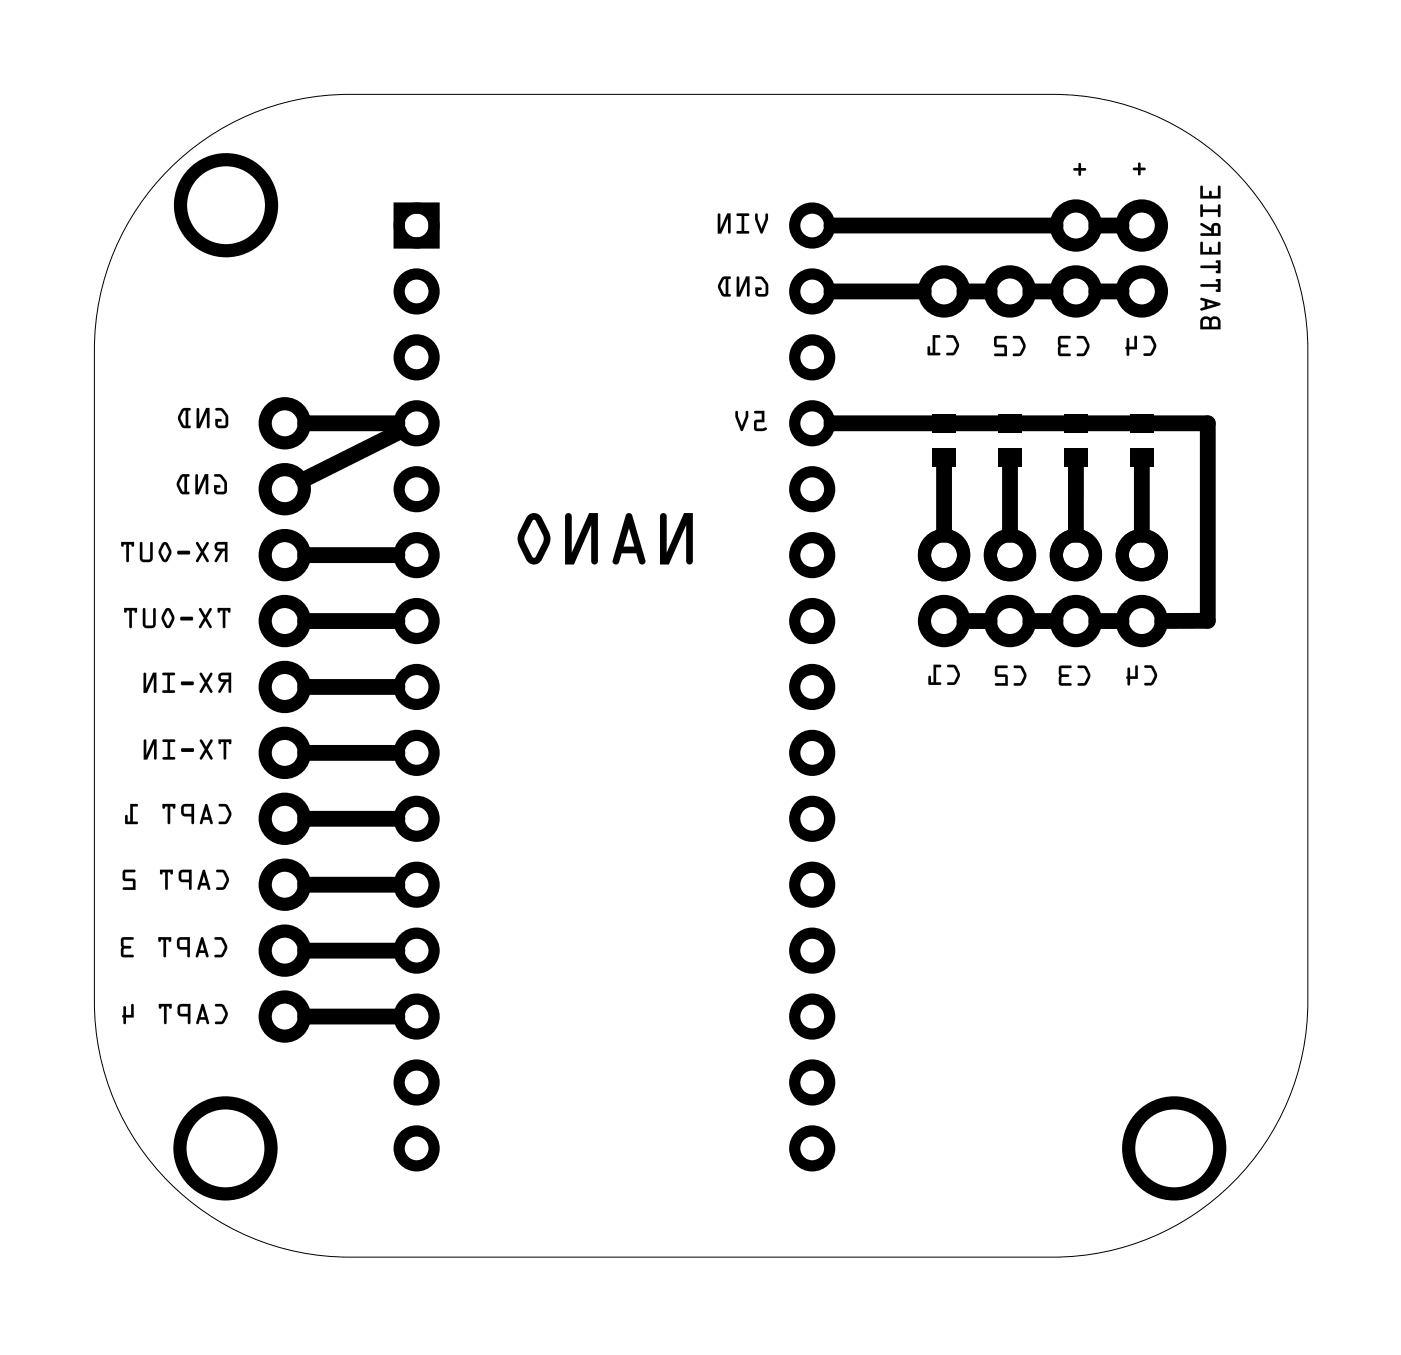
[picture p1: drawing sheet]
<svg xmlns="http://www.w3.org/2000/svg" width="54mm" height="52mm" viewBox="0 0 54 52" stroke-linecap="round" stroke-linejoin="round" font-family="sans-serif">
<path d="M6.9 6.1a9.8 9.8 0 0 1 6.6-2.5h27.1a9.8 9.8 0 0 1 9.8 9.9v25.1a9.8 9.8 0 0 1-9.8 9.8h-27.1a9.8 9.8 0 0 1-9.9-9.8v-25.1a9.8 9.8 0 0 1 3.3-7.4z" fill="none" stroke="#000" stroke-width=".04"/>
<g fill="none" stroke="#000" stroke-width=".51">
<circle cx="8.7" cy="7.9" r="1.75"/>
<circle cx="11" cy="18.9" r=".75"/>
<circle cx="11" cy="16.3" r=".75"/>
<circle cx="36.4" cy="11.2" r=".75"/>
<circle cx="38.9" cy="11.2" r=".75"/>
<circle cx="41.5" cy="11.2" r=".75"/>
<circle cx="41.5" cy="8.7" r=".75"/>
<circle cx="44" cy="11.2" r=".75"/>
<circle cx="44" cy="8.7" r=".75"/>
<circle cx="11" cy="36.6" r=".75"/>
<circle cx="11" cy="26.5" r=".75"/>
<circle cx="11" cy="21.4" r=".75"/>
<circle cx="11" cy="23.9" r=".75"/>
<circle cx="11" cy="29" r=".75"/>
<circle cx="11" cy="39.2" r=".75"/>
<circle cx="11" cy="34.1" r=".75"/>
<circle cx="11" cy="31.6" r=".75"/>
<circle cx="36.4" cy="23.9" r=".75"/>
<circle cx="36.4" cy="21.4" r=".75"/>
<circle cx="38.9" cy="23.9" r=".75"/>
<circle cx="38.9" cy="21.4" r=".75"/>
<circle cx="41.5" cy="23.9" r=".75"/>
<circle cx="41.5" cy="21.4" r=".75"/>
<circle cx="44" cy="23.9" r=".75"/>
<circle cx="44" cy="21.4" r=".75"/>
<circle cx="8.7" cy="44.3" r="1.75"/>
<circle cx="45.2" cy="44.3" r="1.75"/>
</g>
<g fill="#000">
<path d="M35.9 17.3h.9v.7h-.9zM35.9 16h.9v.7h-.9zM38.5 17.3h.9v.7h-.9zM38.5 16h.9v.7h-.9zM41.4 6.5h.1l.1-.2v.2h.2l-.2 .1v.2l-.1-.2h-.1zM41 17.3h.9v.7h-.9zM41 16h.9v.7h-.9zM43.7 6.5h.1l.1-.2v.2h.2l-.2 .1v.2l-.1-.2h-.1zM43.5 17.3h.9v.7h-.9zM43.5 16h.9v.7h-.9z"/>
<path d="M8.3 18.3v.1h.2l.1 .2v.3h-.3v-.1h.2v-.1h-.3l.1 .3h.4v-.1a.54 .54 0 0 0-.1-.6zM8.3 18.3h.2l.2 .3v.3v.1h-.4l-.1-.3h.3l-.2 .1 .1 .1h.2v-.3zM7.5 18.3v.7h.2l.2-.6v.6h.1v-.7h-.1l-.3 .6v-.6zM7.5 18.3h.1v.6l.3-.6h.1v.7h-.1v-.6l-.2 .6h-.2zM7 18.3l-.2 .5 .2 .2h.3l-.1-.6 .1-.1zM7 18.3h.3l-.1 .1 .1 .6h-.3l-.2-.2v-.2zM7 18.4h.1v.5l-.2-.2zM7 18.4l-.1 .3 .2 .2v-.5z"/>
<path d="M8.3 18.3v.1h.2l.1 .2v.3h-.2l-.1-.1h.2v-.1h-.3l.1 .3h.3h.1a.49 .49 0 0 0-.4-.7zM7.5 18.3v.7h.2l.2-.6v.6h.1v-.7h-.1l-.3 .6v-.6zM7 18.3a.46 .46 0 0 0 0 .7h.3l-.1-.1v-.5l.1-.1zM7 18.4h.1v.5l-.2-.2z"/>
<path d="M8.3 15.7v.1h.2l.2 .3-.1 .3h-.2v-.2h.1l-.2-.1v.4h.4l.1-.2a.54 .54 0 0 0-.2-.5zM8.3 15.7h.3l.2 .3v.3l-.1 .2h-.3l-.1-.1v-.3l.2 .1h-.1v.2l.3-.1v-.3zM7.6 15.7v.8h.1l.3-.6v.5v.1l.1-.8h-.2l-.2 .6v-.5zM7.6 15.7l.1 .1v.5l.2-.6h.2l-.1 .8v-.1v-.5l-.3 .6h-.1zM7 15.8l-.1 .4 .1 .3h.3v-.7zM7 15.8h.3v.7h-.3l-.1-.3v-.1zM7.1 15.8h.1v.6l-.2-.3zM7.1 15.8l-.1 .3 .2 .3v-.6z"/>
<path d="M8.3 15.7v.1h.2l.2 .3-.1 .3h-.2v-.2h.1l-.2-.1v.4h.3l.2-.1a.49 .49 0 0 0-.5-.7zM7.6 15.7v.8h.1l.3-.6v.5v.1l.1-.8h-.2l-.2 .6v-.5zM7 15.8a.46 .46 0 0 0 0 .6h.4h-.1v-.6zM7.1 15.8h.1v.6l-.2-.3z"/>
<path d="M29.1 15.8v.1h.2v.3h-.2v.3l.4 .1v-.1h-.4v-.2h.3v-.5zM29.1 15.8h.3v.5h-.2v.2h.3v.1l-.4-.1v-.3h.2v-.3h-.2zM28.3 15.8v.3l.3 .5 .2-.5v-.2h-.1l-.1 .5-.2-.5zM28.3 15.8l.1 .1 .2 .5 .1-.5h.1l-.2 .7-.3-.5z"/>
<path d="M29.1 15.8v.1h.2v.3h-.2v.3l.4 .1v-.1h-.3v-.2h.2v-.5zM28.3 15.8v.3l.3 .5 .2-.7h-.1l-.1 .5-.2-.5z"/>
<path d="M29.1 8.2v.3l.3 .5 .2-.5v-.2h-.1l-.2 .5-.1-.5zM29.1 8.2l.1 .1 .1 .5 .2-.5h.1l-.2 .7-.3-.5zM28.4 8.2v.1h.2v.6l-.2 .1h.4v-.1h-.1v-.6h.2zM28.4 8.2l.5 .1h-.2v.6h.1v.1h-.4l.2-.1v-.6h-.2zM27.7 8.2v.8h.1l.2-.6v.6h.1v-.8h-.1l-.2 .6v-.5zM27.7 8.2l.1 .1v.5l.2-.6h.1v.8h-.1v-.6l-.2 .6h-.2z"/>
<path d="M29.1 8.2v.3l.3 .5 .2-.7h-.1l-.2 .5-.1-.5zM28.4 8.2v.1h.2v.6l-.2 .1h.4v-.1h-.1v-.6h.2zM27.7 8.2v.8h.1l.2-.6v.6h.1v-.8h-.1l-.2 .6v-.5z"/>
<path d="M29.1 10.7l.2 .1 .2 .2-.1 .3h-.2v-.1h.1v-.1h-.2v.3h.4l.1-.1a.54 .54 0 0 0-.2-.6zM29.1 10.7h.3l.2 .2v.4l-.1 .1h-.3l-.1-.1v-.2h.2l-.1 .1v.1h.3v-.4zM28.4 10.7v.7h.1l.3-.6v.6l.1-.7h-.2l-.2 .6v-.6zM28.4 10.7h.1v.6l.2-.7h.2l-.1 .8v-.6l-.3 .6h-.1zM27.8 10.7l-.1 .4 .1 .3h.3v-.6l.1-.1zM27.8 10.7h.4l-.1 .1v.6h-.3l-.1-.3v-.1zM27.9 10.8h.1v.5l-.2-.3zM27.9 10.8l-.1 .2 .2 .3v-.5z"/>
<path d="M29.1 10.7l.2 .1 .2 .2-.1 .3h-.2v-.1h.1v-.1h-.2v.3h.3l.2-.1a.49 .49 0 0 0-.4-.6zM28.4 10.7v.7h.1l.3-.6v.6l.1-.7h-.2l-.2 .6v-.6zM27.8 10.7a.46 .46 0 0 0 0 .7h.4l-.1-.1v-.5l.1-.1zM27.9 10.8h.1v.5l-.2-.3z"/>
<path d="M36.5 12.9v.1h.2l.2 .3-.2 .3h-.2v.1a.35 .35 0 0 0 .4-.4l-.1-.4zM36.5 12.9h.3l.1 .4-.2 .4h-.2l.2-.1 .1-.3-.1-.3h-.2zM35.9 12.9v.7h-.1v-.3l-.1 .4h.5v-.1h-.2v-.6l.2-.1zM35.9 12.9h.3l-.2 .1v.6h.2v.1h-.5l.1-.4v.3h.1z"/>
<path d="M36.5 12.9v.1h.2l.1 .3-.1 .3h-.2v.1a.36 .36 0 0 0 .5-.4l-.2-.4zM35.9 12.9v.7h-.1v-.3l-.1 .4h.5v-.1h-.2v-.6l.2-.1z"/>
<path d="M39 13l.3 .1 .1 .2-.1 .3h-.3l.1 .1a.35 .35 0 0 0 .4-.4l-.2-.3zM39 13h.3l.2 .3-.2 .4h-.3l.3-.1 .1-.3-.1-.2-.3-.1zM38.3 13v.3l.4 .1v.2l-.4 .1h.5v-.4h-.4v-.3h.4zM38.3 13h.5h-.1h-.3v.3h.4v.4h-.5v-.1h.4v-.2l-.4-.1z"/>
<path d="M39 13l.3 .1 .1 .2-.1 .3h-.3l.1 .1a.36 .36 0 0 0 .4-.4l-.2-.3zM38.3 13v.3l.4 .1v.2h-.4v.1h.5v-.4h-.4v-.3h.3h.1z"/>
<path d="M41.4 6.5v.1h.1l.1 .2v-.2l.2-.1h-.2v-.2l-.1 .2zM41.4 6.5h.1l.1-.2v.2h.2l-.2 .1v.2l-.1-.2h-.1z"/>
<path d="M41.5 13l.2 .1 .2 .2-.2 .3h-.2v.1a.35 .35 0 0 0 .5-.4l-.2-.3zM41.5 13h.3l.2 .3-.2 .4h-.3l.2-.1 .2-.3-.2-.2-.2-.1zM40.8 13v.7h.4v-.1h-.3v-.2l.3-.1h-.3v-.3h.4zM40.8 13h.5h-.1h-.3v.3h.3l-.3 .1v.2h.3v.1h-.4z"/>
<path d="M41.5 13l.2 .1 .2 .2-.2 .3h-.2v.1a.36 .36 0 0 0 .5-.4l-.2-.3zM40.8 13v.7h.4v-.1h-.3v-.2l.3-.1h-.3v-.3h.3h.1z"/>
<path d="M43.7 6.5v.1h.1l.1 .2v-.2l.2-.1h-.2v-.2l-.1 .2zM43.7 6.5h.1l.1-.2v.2h.2l-.2 .1v.2l-.1-.2h-.1z"/>
<path d="M44.1 13h.2l.1 .3-.1 .3h-.2v.1a.35 .35 0 0 0 .4-.4l-.1-.3zM44.1 12.9l.3 .1 .1 .3-.2 .4h-.2l.2-.1 .1-.3-.1-.3h-.2zM43.4 13v.4l.1 .3v-.2h.3v-.5h-.1v.4h-.2v-.3zM43.4 13h.1v.4h.2v-.4h.1v.5h-.3v.2l-.1-.3z"/>
<path d="M44.1 12.9v.1h.2l.1 .3-.1 .3h-.2v.1a.36 .36 0 0 0 .4-.4l-.1-.3zM43.4 13v.4l.1 .3v-.2h.3v-.5h-.1v.4h-.2v-.3z"/>
<path d="M46.3 12.3l-.1 .4h.8v-.4l-.1-.1zM46.4 12.3h.2v.3h-.3zM46.7 12.3h.2v.3h-.2zM46.3 11.5l.1 .1v.2l-.1 .1v.1l.7-.3zM46.5 11.6l.3 .1-.3 .1zM46.3 11v.1h.6l-.1 .1h.2v-.4h-.2l.1 .1zM46.3 10.2v.1h.6l-.1 .2h.2v-.5l-.2 .1 .1 .1zM46.3 9.3l-.1 .5h.8v-.5l-.1 .1v.3h-.2l-.1-.2v.2h-.3v-.4zM46.3 8.6l.4 .3v.1h-.4v.1h.7v-.4a.18 .18 0 0 0-.2-.1 .18 .18 0 0 0-.1 .2zM46.8 8.7h.1v.3h-.1zM46.3 7.9v.5v-.2h.6v.1h.1v-.4l-.1 .2h-.6v-.2zM46.3 7.2l-.1 .4h.8v-.4h-.1v.3h-.2l-.1-.2v.2h-.3v-.3z"/>
<path d="M46.3 12.3l-.1 .4h.8v-.3a.23 .23 0 0 0-.1-.2 .23 .23 0 0 0-.3 .1l-.1-.1zM46.3 12.2h.6l.1 .1v.4h-.8zM46.4 12.3h.2v.3h-.3zM46.4 12.3l-.1 .3h.3v-.3zM46.7 12.3h.2v.3h-.2zM46.7 12.3v.3h.2v-.3zM46.3 11.5l.1 .1v.2l-.1 .1v.1l.7-.3zM46.3 11.5l.7 .2-.7 .3v-.1l.1-.1v-.2zM46.5 11.6l.3 .1-.3 .1zM46.5 11.6v.2l.3-.1zM46.3 11h.6l-.1 .2h.2v-.4h-.2l.1 .2zM46.3 11l.6-.1-.1-.1 .2-.1v.5h-.2l.1-.1h-.6zM46.3 10.2v.1h.6l-.1 .2h.2v-.5l-.2 .1 .1 .1zM46.3 10.2h.6l-.1-.1 .2-.1v.5h-.2l.1-.2h-.6zM46.3 9.3l-.1 .5h.8v-.5l-.1 .4h-.2l-.1-.2v.2h-.3v-.4zM46.3 9.3v.4h.3v-.2l.1 .2h.2v-.3l.1-.1v.5h-.8zM46.3 8.6l.4 .3v.1h-.4v.1h.7v-.4a.18 .18 0 0 0-.2-.1 .18 .18 0 0 0-.1 .2zM46.3 8.6l.4 .2a.18 .18 0 0 1 .1-.2 .18 .18 0 0 1 .2 .1v.4h-.7v-.1h.4v-.1zM46.8 8.7h.1v.3h-.1zM46.8 8.7v.3h.1v-.3zM46.3 7.9v.5v-.2h.6v.1h.1v-.4l-.1 .2h-.6v-.2zM46.3 7.9v.2h.6l.1-.2v.4h-.1v-.1h-.6v.2zM46.3 7.2l-.1 .4h.8v-.4l-.1 .3h-.2l-.1-.1v.1h-.3v-.3zM46.3 7.2v.3h.3v-.2l.1 .2h.2v-.3h.1v.4h-.8z"/>
<path d="M8.3 36.1v.1h.2l.2 .3-.2 .3h-.2v.1a.35 .35 0 0 0 .5-.4l-.2-.4zM8.3 36.1h.3l.2 .3-.3 .5h-.2l.2-.1 .2-.3-.2-.3h-.2zM7.7 36.1l-.2 .8h.1l.1-.2h.2l.1 .2-.2-.8zM7.8 36.1l.2 .8-.1-.2h-.2l-.1 .2h-.1zM7.8 36.3l.1 .3h-.2zM7.8 36.3l-.1 .3h.2zM6.9 36.2l-.1 .3 .1 .1h.3l.1 .3v-.8zM6.9 36.2l.4-.1v.8l-.1-.3h-.3l-.1-.1zM6.9 36.2h.3v.3h-.3zM6.9 36.2v.3h.3v-.3zM6.1 36.1v.2l.2-.1v.6l.1 .1v-.7l.2 .1v-.2zM6.1 36.1h.5v.2l-.2-.1v.7l-.1-.1v-.6l-.2 .1zM4.7 36.1v.7l.4 .1v-.1h-.3v-.2l.3-.1-.3-.1v-.2l.4-.1zM4.7 36.1h.5l-.1 .1h-.3v.2l.3 .1-.3 .1v.2h.3v.1l-.4-.1z"/>
<path d="M8.3 36.1v.1h.2l.2 .3-.2 .3h-.2v.1a.36 .36 0 0 0 .5-.4l-.2-.4zM7.7 36.1l-.2 .8h.1l.1-.2h.2l.1 .2-.2-.8zM7.8 36.3l.1 .3h-.2zM6.9 36.2l-.1 .3 .1 .1h.3l.1 .3v-.8zM6.9 36.2h.3v.3h-.3zM6.1 36.1v.2l.2-.1v.6l.1 .1v-.7l.2 .1v-.2zM4.7 36.1v.7l.4 .1v-.1h-.3v-.2l.3-.1-.3-.1v-.2h.3l.1-.1z"/>
<path d="M8.3 20.9a.18 .18 0 0 0 0 .2 .18 .18 0 0 0 .2 .1l-.2 .4h.1l.3-.4v.4v.1l.1-.8zM8.3 20.9h.5l-.1 .8v-.1v-.4l-.4 .5v-.1l.2-.4a.18 .18 0 0 1-.2-.1 .18 .18 0 0 1 0-.2zM8.4 21h.3v.1h-.3zM8.4 21v.1h.3v-.1zM7.6 20.9l.1 .4-.1 .3 .2-.2 .2 .3-.1-.4 .1-.4-.2 .3zM7.6 20.9l.2 .3 .1-.3h.1l-.1 .4 .1 .4-.2-.3-.2 .2h-.1l.2-.3zM6.8 21.2l.1 .2 .4-.1v-.1zM6.8 21.2h.5v.1l-.4 .1zM6.3 20.9l-.2 .4 .2 .3 .1 .1 .2-.5-.1-.3zM6.3 20.9h.2l.1 .3-.2 .5-.1-.1-.2-.3zM6.3 21l.2 .3-.1 .3-.2-.3zM6.3 21l-.1 .3 .2 .3 .1-.3zM5.4 20.9v.7l.1 .1h.3l.1-.2v-.6h-.1v.6l-.3 .1v-.7zM5.4 20.9h.1v.7l.3-.1v-.6h.1v.6l-.1 .2h-.3l-.1-.1zM4.7 20.9v.2l.2-.1v.6v.1l.1-.7 .1 .1 .1-.2zM4.7 20.9h.5l-.1 .2-.1-.1-.1 .7v-.1v-.6l-.2 .1z"/>
<path d="M8.3 20.9a.18 .18 0 0 0 0 .2 .18 .18 0 0 0 .2 .1l-.2 .4v.1l.4-.5v.4v.1l.1-.8zM8.4 21h.3v.1h-.3zM7.6 20.9l.1 .4-.1 .3 .2-.2 .2 .3-.1-.4 .1-.4-.2 .3zM6.8 21.2l.1 .2 .4-.1v-.1zM6.3 20.9l-.2 .4 .2 .3 .1 .1 .2-.5-.1-.3zM6.3 21l.2 .3-.1 .3-.2-.3zM5.4 20.9v.7l.1 .1h.3l.1-.2v-.6h-.1v.6l-.3 .1v-.7zM4.7 20.9v.2l.2-.1v.6v.1l.1-.7 .1 .1 .1-.2z"/>
<path d="M8.3 38.7v.1h.2l.2 .3-.2 .3h-.2v.1a.35 .35 0 0 0 .5-.4l-.2-.4zM8.3 38.7h.3l.2 .3-.2 .5-.3-.1h.2l.2-.3-.2-.3h-.2zM7.8 38.7l-.2 .7v.1l.1-.2h.2l.1 .2-.1-.8zM7.8 38.7h.1l.1 .8-.1-.2h-.2l-.1 .2v-.1zM7.8 38.9l.1 .3h-.2zM7.8 38.9l-.1 .3h.2zM6.9 38.7v.4v.1h.3l.1 .3v-.8zM6.9 38.7h.4v.8l-.1-.3h-.3l-.1-.1zM7 38.8h.2v.3h-.2zM7 38.8v.2l.2 .1v-.3zM6.1 38.7l.1 .2 .1-.1v.6l.1 .1v-.7l.2 .1v-.2zM6.1 38.7h.5v.2l-.2-.1v.7l-.1-.1v-.6l-.2 .1zM4.8 38.8l-.1 .4 .1 .3 .1-.3h.3v-.5h-.1v.4h-.2l-.1-.3zM4.8 38.8h.1v.3h.2v-.4h.1v.5h-.3l-.1 .3-.1-.3z"/>
<path d="M8.3 38.7v.1h.2l.2 .3-.2 .3h-.2v.1a.36 .36 0 0 0 .5-.4l-.2-.4zM7.8 38.7l-.2 .7v.1l.1-.2h.2l.1 .2-.1-.8zM7.8 38.9l.1 .3h-.2zM6.9 38.7l-.1 .4 .1 .1h.3l.1 .3v-.8zM7 38.8h.2v.3h-.2zM6.1 38.7l.1 .2 .1-.1v.6l.1 .1v-.7l.2 .1v-.2zM4.8 38.8l-.1 .4 .1 .3 .1-.3h.3v-.5h-.1v.4h-.2v-.3z"/>
<path d="M8.3 33.5l.1 .1h.2l.1 .3-.1 .3h-.2v.1a.35 .35 0 0 0 .4-.4l-.2-.4zM8.3 33.5h.3l.2 .3-.2 .5h-.3l.3-.1 .1-.3-.1-.3h-.2zM7.8 33.5l-.2 .8h.1v-.2h.3l.1 .2-.2-.8zM7.8 33.5h.1l.2 .8-.1-.2h-.3v.2h-.1zM7.9 33.7v.3h-.1zM7.9 33.7l-.1 .3h.1zM6.9 33.6v.3l.1 .1h.3l.1 .3v-.8zM6.9 33.6l.5-.1v.8l-.1-.3h-.3l-.1-.1zM7 33.6h.3v.3h-.3zM7 33.6v.3h.3v-.3zM6.2 33.5v.2l.2-.1v.6v.1l.1-.7 .1 .1 .1-.2zM6.2 33.5h.5l-.1 .2-.1-.1-.1 .7v-.1v-.6l-.2 .1zM4.8 33.5l-.1 .4h.4v.3l-.4 .1h.5v-.4h-.4v-.3l.4-.1zM4.8 33.5h.4v.1h-.4v.3h.4v.4h-.5l.1-.1h.3v-.2l-.4-.1z"/>
<path d="M8.3 33.5l.1 .1h.2l.1 .3-.1 .3h-.2v.1a.36 .36 0 0 0 .4-.4l-.2-.4zM7.8 33.5l-.2 .8h.1v-.2h.3l.1 .2-.2-.8zM7.9 33.7v.3h-.1zM6.9 33.6v.3l.1 .1h.3l.1 .3v-.8zM7 33.6h.3v.3h-.3zM6.2 33.5v.2l.2-.1v.6v.1l.1-.7 .1 .1 .1-.2zM4.8 33.5l-.1 .4 .4 .1v.2h-.3l-.1 .1h.5v-.4h-.4v-.3h.4v-.1z"/>
<path d="M8.4 23.4v.2l.2-.1v.7h.1v-.7l.1 .1 .1-.2zM8.4 23.4h.5l-.1 .2-.1-.1v.7h-.1v-.7l-.2 .1zM7.7 23.4l.2 .4-.2 .4h.1l.1-.3 .2 .3-.1-.4 .2-.3h-.1l-.2 .2zM7.7 23.4l.2 .3 .2-.3 .1 .1-.2 .3 .1 .4-.2-.3-.1 .3h-.1l.2-.4zM7 23.8v.1h.4v-.1zM7 23.8h.4v.1h-.4zM6.4 23.5l-.2 .4 .2 .3h.1l.2-.4-.1-.3zM6.4 23.5h.2l.1 .3-.2 .4h-.1l-.2-.3zM6.5 23.5l.1 .3-.1 .3-.2-.3zM6.5 23.5l-.2 .3 .2 .3 .1-.3zM5.5 23.4v.7l.1 .1h.3l.1-.1v-.6h-.1v.6h-.2l-.1-.6zM5.5 23.4l.1 .1 .1 .6h.2v-.6h.1v.6l-.1 .1h-.3l-.1-.1zM4.8 23.4v.2l.2-.1v.7h.1v-.7l.1 .1 .1-.2zM4.8 23.4h.5l-.1 .2-.1-.1v.7h-.1v-.7l-.2 .1z"/>
<path d="M8.4 23.4v.2l.2-.1v.7h.1v-.7l.1 .1 .1-.2zM7.7 23.4l.2 .4-.2 .4h.1l.1-.3 .2 .3-.1-.4 .2-.3h-.1l-.2 .2zM7 23.8v.1h.4v-.1zM6.4 23.5l-.2 .4 .2 .3h.1l.2-.4-.1-.3zM6.5 23.5l.1 .3-.1 .3-.2-.3zM5.5 23.4v.7l.1 .1h.3l.1-.1v-.6h-.1v.6h-.2l-.1-.6zM4.8 23.4v.2l.2-.1v.7h.1v-.7l.1 .1 .1-.2z"/>
<path d="M8.5 26a.18 .18 0 0 0-.1 .2 .18 .18 0 0 0 .2 .1l-.2 .4h.1l.3-.4v.3l.1 .1v-.8zM8.5 26l.4-.1v.8l-.1-.1v-.3l-.3 .4h-.1l.2-.4a.18 .18 0 0 1-.2-.1 .18 .18 0 0 1 .1-.2zM8.5 26h.3v.2h-.3zM8.5 26v.2h.3v-.2zM7.7 25.9l.2 .4-.2 .4h.1l.1-.3 .3 .3-.2-.4 .2-.3-.1-.1-.2 .3zM7.7 25.9l.2 .3 .2-.3h.1l-.2 .4 .2 .4-.3-.3-.1 .3h-.1l.2-.4zM7 26.3v.1h.5l-.1-.1zM7 26.3h.4l.1 .1h-.5zM6.3 25.9v.1h.1v.6l-.1 .1h.4v-.1h-.2v-.6h.2zM6.3 25.9h.4l-.2 .1v.6h.2v.1h-.4l.1-.1v-.6h-.1zM5.5 25.9v.8h.2l.2-.6v.5l.1 .1v-.8h-.1l-.3 .6v-.5zM5.5 25.9l.1 .1v.5l.3-.6h.1v.8l-.1-.1v-.5l-.2 .6h-.2z"/>
<path d="M8.5 26a.18 .18 0 0 0-.1 .2 .18 .18 0 0 0 .2 .1l-.2 .4h.1l.3-.4v.3l.1 .1v-.8zM8.5 26h.3v.2h-.3zM7.7 25.9l.2 .4-.2 .4h.1l.1-.3 .3 .3-.2-.4 .2-.3-.1-.1-.2 .3zM7 26.3v.1h.5l-.1-.1zM6.3 25.9v.1h.1v.6l-.1 .1h.4v-.1h-.2v-.6h.2zM5.5 25.9v.8h.2l.2-.6v.5l.1 .1v-.8h-.1l-.3 .6v-.5z"/>
<path d="M8.4 28.5v.2l.2-.1v.6l.1 .1v-.7l.2 .1v-.2zM8.4 28.5h.5v.2l-.2-.1v.7l-.1-.1v-.6l-.2 .1zM7.7 28.5l.2 .4-.2 .3h.1l.1-.2 .3 .3-.2-.4 .2-.4h-.1l-.2 .3zM7.7 28.5l.2 .3 .2-.3h.1l-.2 .4 .2 .4-.3-.3-.1 .2h-.1l.2-.3zM7 28.8v.2l.5-.1-.1-.1zM7 28.8h.4l.1 .1-.5 .1zM6.3 28.5v.1h.2v.6h-.2l.4 .1v-.1h-.1v-.6l.1-.1zM6.3 28.5h.5l-.2 .1v.6h.1v.1l-.4-.1h.2v-.6h-.2zM5.6 28.5l-.1 .8h.2l.2-.6v.5l.1 .1v-.8h-.1l-.3 .6v-.6zM5.6 28.5v.6l.3-.6h.1v.8l-.1-.1v-.5l-.2 .6h-.2z"/>
<path d="M8.4 28.5v.2l.2-.1v.6l.1 .1v-.7l.2 .1v-.2zM7.7 28.5l.2 .4-.2 .3h.1l.1-.2 .3 .3-.2-.4 .2-.4h-.1l-.2 .3zM7 28.8v.2l.5-.1-.1-.1zM6.3 28.5v.1h.2v.6h-.2l.4 .1v-.1h-.1v-.6l.2-.1zM5.6 28.5l-.1 .8h.2l.2-.6v.5l.1 .1v-.8h-.1l-.3 .6v-.6z"/>
<path d="M8.4 31l.1 .1h.2l.1 .3-.1 .3h-.2v.1a.35 .35 0 0 0 .4-.4l-.2-.4zM8.4 31h.3l.2 .3-.2 .5-.3-.1 .3-.1 .1-.2-.1-.3h-.3zM7.9 31l-.2 .7h.1v-.1h.3l.1 .2-.2-.8zM7.9 31h.1l.2 .8-.1-.2h-.3v.1h-.1zM7.9 31.2l.1 .3h-.1zM7.9 31.2v.3h.1zM7 31v.4h.1l.3 .1v.3l.1-.8zM7 31h.5l-.1 .8v-.3l-.3-.1h-.1zM7.1 31.1h.3v.3l-.3-.1zM7.1 31.1v.2l.3 .1v-.3zM6.3 31v.2l.2-.1v.6v.1l.1-.7 .1 .1 .1-.2zM6.3 31h.5l-.1 .2-.1-.1-.1 .7v-.1v-.6l-.2 .1zM5 31v.7h-.1v-.3l-.1 .3 .5 .1v-.1h-.2v-.6l.2-.1zM5 31h.3l-.2 .1v.6h.2v.1l-.5-.1v-.3l.1 .3h.1z"/>
<path d="M8.4 31v.1h.3l.1 .3-.1 .2-.3 .1 .1 .1a.36 .36 0 0 0 .4-.4l-.2-.4zM7.9 31l-.2 .7h.1v-.1h.3l.1 .2-.2-.8zM7.9 31.2l.1 .3h-.1zM7 31v.4h.1l.3 .1v.3l.1-.8zM7.1 31.1h.3v.3l-.3-.1zM6.3 31v.2l.2-.1v.6v.1l.1-.7 .1 .1 .1-.2zM5 31v.7h-.1l-.1-.3v.3l.5 .1v-.1h-.2v-.6l.2-.1z"/>
<path d="M25.5 19.8l-.1 2h.4l.6-1.6v1.4a.14 .14 0 0 0 .2 .2 .13 .13 0 0 0 .1-.2v-1.8h-.3l-.7 1.5v-1.4l-.1-.1zM25.5 19.8h.1l.1 .1v1.4l.7-1.5h.3v1.8a.13 .13 0 0 1-.1 .2 .14 .14 0 0 1-.2-.2v-1.4l-.6 1.6h-.4zM24.1 19.8l-.5 1.8a.13 .13 0 0 0 .1 .1 .13 .13 0 0 0 .2 0v-.4h.6l.1 .4a.13 .13 0 0 0 .2 0 .13 .13 0 0 0 .1-.1l-.5-1.7-.1-.1zM24.2 19.8l.2 .1 .5 1.7a.13 .13 0 0 1-.1 .2 .13 .13 0 0 1-.2-.1l-.1-.4h-.6v.4a.13 .13 0 0 1-.2 .1 .13 .13 0 0 1-.1-.2zM24.2 20.4l.2 .7h-.4zM24.2 20.4l-.2 .7h.4zM21.8 19.8v2h.3l.7-1.6v1.4a.13 .13 0 0 0 .1 .2 .13 .13 0 0 0 .1-.2v-1.8h-.3l-.7 1.5v-1.4l-.1-.1zM21.8 19.8h.1l.1 .1v1.4l.7-1.5h.3v1.8a.13 .13 0 0 1-.1 .2 .13 .13 0 0 1-.1-.2v-1.4l-.7 1.6h-.3zM20.3 19.9l-.4 .9 .4 .8a.33 .33 0 0 0 .6 0 1.16 1.16 0 0 0 .3-1l-.4-.7-.2-.1zM20.3 19.9l.3-.1 .3 .2a1.17 1.17 0 0 1 .3 .9l-.3 .7a.34 .34 0 0 1-.6 0 1.17 1.17 0 0 1 0-1.7zM20.5 20l.1 .1 .4 .7-.4 .7-.4-.7zM20.5 20l-.3 .8 .4 .7 .3-.7-.3-.7z"/>
<path d="M25.5 19.8l-.1 2h.4l.6-1.6v1.4a.14 .14 0 0 0 .2 .2 .13 .13 0 0 0 .1-.2v-1.8h-.3l-.7 1.5v-1.4l-.1-.1zM24.1 19.8l-.5 1.8a.13 .13 0 0 0 .1 .1 .13 .13 0 0 0 .2 0v-.4h.6l.1 .4a.13 .13 0 0 0 .2 0 .13 .13 0 0 0 .1-.1l-.5-1.7-.1-.1zM24.2 20.4l.2 .7h-.4zM21.8 19.8v2h.3l.7-1.6v1.4a.13 .13 0 0 0 .1 .2 .13 .13 0 0 0 .1-.2v-1.8h-.3l-.7 1.5v-1.4l-.1-.1zM20.3 19.9v.1a1.17 1.17 0 0 0 0 1.6l.3 .2 .3-.2a1.17 1.17 0 0 0-.1-1.7l-.2-.1zM20.5 20l.1 .1 .3 .7-.3 .7-.4-.7z"/>
<path d="M36.5 25.6v.1h.2l.2 .3-.2 .3h-.2v.1a.35 .35 0 0 0 .5-.4l-.2-.4zM36.5 25.6h.3l.2 .4-.2 .4h-.3l.2-.1 .2-.3-.2-.3h-.2zM36 25.6v.7h-.1l-.1-.3v.4h.4v-.1h-.1v-.6l.2-.1zM36 25.6h.3l-.2 .1v.6h.1v.1h-.4v-.4l.1 .3h.1z"/>
<path d="M36.5 25.6v.1h.2l.2 .3-.2 .3h-.2v.1a.36 .36 0 0 0 .5-.4l-.2-.4zM36 25.6v.7h-.1l-.1-.3v.4h.4v-.1h-.1v-.6l.2-.1z"/>
<path d="M39.1 25.7h.2l.1 .3-.1 .3h-.2v.1a.35 .35 0 0 0 .4-.4l-.1-.3zM39.1 25.7h.3l.1 .3-.2 .4h-.2l.2-.1 .1-.3-.1-.2-.2-.1zM38.4 25.7l-.1 .3 .4 .1v.2l-.4 .1h.5v-.4h-.4v-.3h.4zM38.4 25.7h.4h-.4v.3h.4v.4h-.5l.1-.1h.3v-.2l-.4-.1z"/>
<path d="M39.1 25.7l.2 .1 .1 .2-.1 .3h-.2v.1a.36 .36 0 0 0 .4-.4l-.1-.3zM38.4 25.7l-.1 .3 .4 .1v.2h-.3l-.1 .1h.5v-.4h-.4v-.3h.4z"/>
<path d="M41.5 25.7l.3 .1 .1 .2-.1 .3h-.3l.1 .1a.35 .35 0 0 0 .4-.4l-.2-.3zM41.5 25.7h.3l.2 .3-.2 .4h-.3l.3-.1 .1-.3-.1-.2-.3-.1zM40.8 25.7v.7h.5v-.1h-.4v-.2l.3-.1h-.3v-.3h.4zM40.8 25.7h.5h-.1h-.3v.3h.3l-.3 .1v.2h.4v.1h-.5z"/>
<path d="M41.5 25.7l.3 .1 .1 .2-.1 .3h-.3l.1 .1a.36 .36 0 0 0 .4-.4l-.2-.3zM40.8 25.7v.7h.5v-.1h-.4v-.2l.3-.1h-.3v-.3h.3h.1z"/>
<path d="M44.1 25.6v.1h.2l.2 .3-.2 .3h-.2v.1a.35 .35 0 0 0 .5-.4l-.2-.3zM44.1 25.6l.3 .1 .2 .3-.2 .4h-.3l.2-.1 .2-.3-.2-.3h-.2zM43.5 25.7l-.1 .4 .1 .3v-.2h.3v-.5h-.1v.4h-.2v-.4zM43.5 25.7v.4h.2v-.4h.1v.5h-.3v.2l-.1-.3z"/>
<path d="M44.1 25.6v.1h.2l.2 .3-.2 .3h-.2v.1a.36 .36 0 0 0 .5-.4l-.2-.3zM43.5 25.7l-.1 .4 .1 .3v-.2h.3v-.5h-.1v.4h-.2v-.4z"/>
</g>
<g fill="none" stroke="#000" stroke-width=".43">
<path d="M15.4 8h1.3v1.4h-1.3z"/>
<circle cx="16.1" cy="8.7" r=".67"/>
<circle cx="16.1" cy="16.3" r=".67"/>
<circle cx="16.1" cy="18.9" r=".67"/>
<circle cx="16.1" cy="13.8" r=".67"/>
<circle cx="16.1" cy="11.2" r=".67"/>
<circle cx="31.3" cy="8.7" r=".67"/>
<circle cx="31.3" cy="18.9" r=".67"/>
<circle cx="31.3" cy="16.3" r=".67"/>
<circle cx="31.3" cy="13.8" r=".67"/>
<circle cx="31.3" cy="11.2" r=".67"/>
<circle cx="16.1" cy="29" r=".67"/>
<circle cx="16.1" cy="31.6" r=".67"/>
<circle cx="16.1" cy="34.1" r=".67"/>
<circle cx="16.1" cy="36.6" r=".67"/>
<circle cx="16.1" cy="39.2" r=".67"/>
<circle cx="16.1" cy="26.5" r=".67"/>
<circle cx="16.1" cy="21.4" r=".67"/>
<circle cx="16.1" cy="23.9" r=".67"/>
<circle cx="31.3" cy="29" r=".67"/>
<circle cx="31.3" cy="31.6" r=".67"/>
<circle cx="31.3" cy="39.2" r=".67"/>
<circle cx="31.3" cy="34.1" r=".67"/>
<circle cx="31.3" cy="36.6" r=".67"/>
<circle cx="31.3" cy="26.5" r=".67"/>
<circle cx="31.3" cy="21.4" r=".67"/>
<circle cx="31.3" cy="23.9" r=".67"/>
<circle cx="16.1" cy="41.7" r=".67"/>
<circle cx="16.1" cy="44.3" r=".67"/>
<circle cx="31.3" cy="41.7" r=".67"/>
<circle cx="31.3" cy="44.3" r=".67"/>
</g>
<g fill="none" stroke="#000" stroke-width=".61">
<path d="M11.8 16.3h3.5M15.4 16.6l-3.7 1.9M32 16.3h4.1M32 11.2h3.6M32 8.7h8.7M36.4 17.8v2.8M36.7 16.3h1.9M37.2 11.2h.9M38.9 17.8v2.8M39.2 16.3h1.9M39.7 11.2h1M41.5 17.8v2.8"/>
<path d="M41.8 16.3h1.9M42.2 11.2h1M42.2 8.7h1M44 17.8v2.8M44.3 16.3h2.2v7.6h-1.7M11.8 23.9h3.5M11.8 21.4h3.5M11.8 26.5h3.5M11.8 29h3.5M11.8 31.6h3.5M11.8 34.1h3.5M11.8 36.6h3.5"/>
<path d="M11.8 39.2h3.5M37.2 23.9h.9M39.7 23.9h1M42.2 23.9h1"/>
</g>
</svg>
